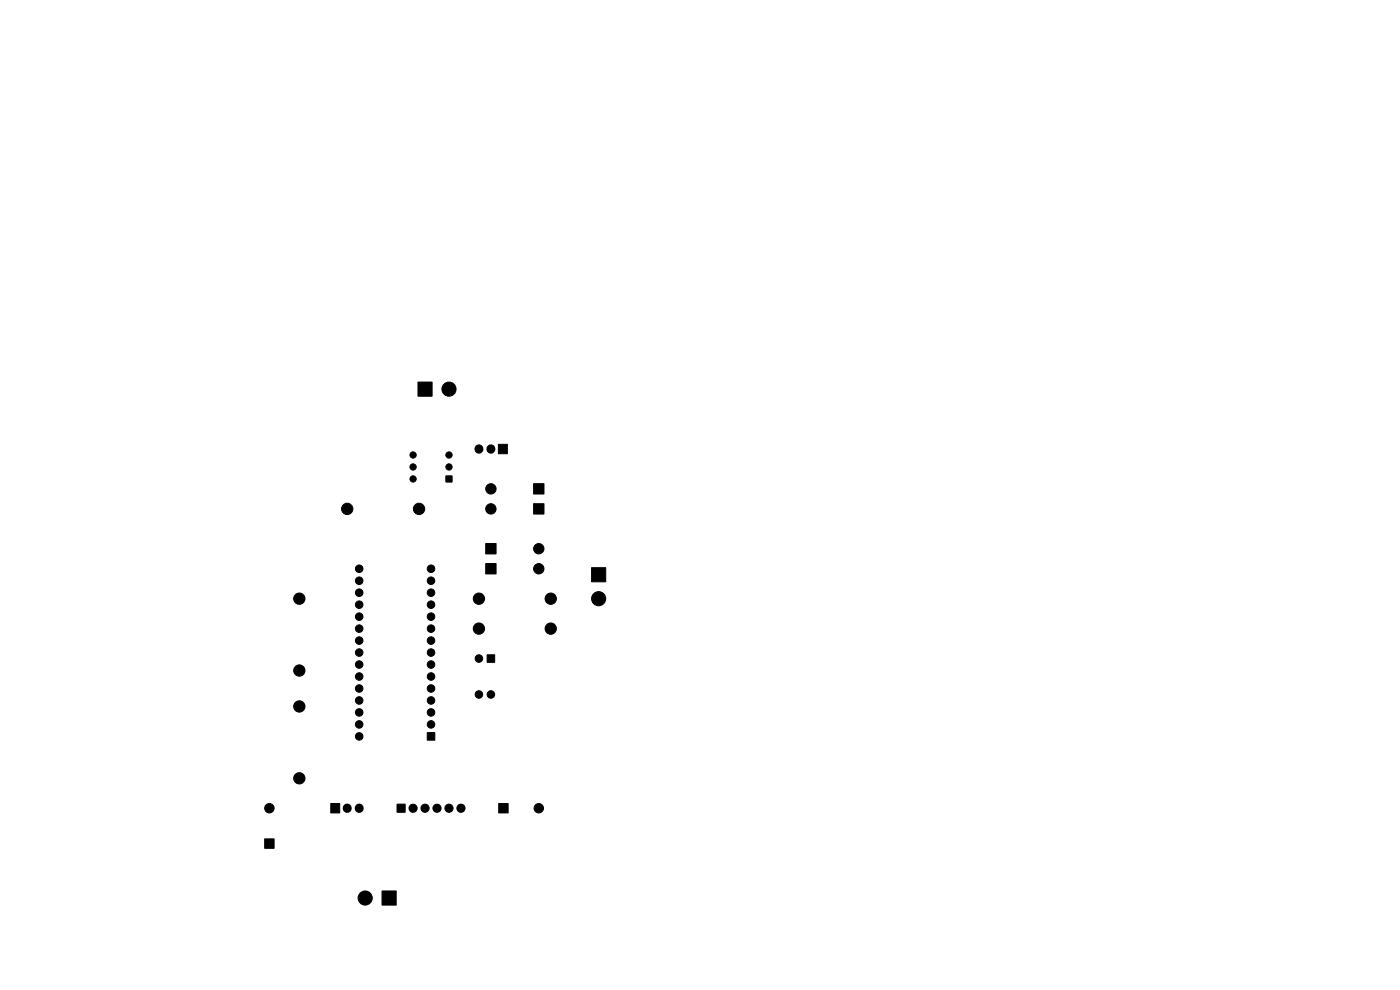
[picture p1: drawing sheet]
<svg xmlns="http://www.w3.org/2000/svg" width="297mm" height="210mm" viewBox="0 0 297 210" stroke-linecap="round" stroke-linejoin="round" font-family="sans-serif">
<g fill="#000" stroke="#000" stroke-width=".21">
<path d="M88.7 81h3v3.1h-3zM105.7 94.3h1.9v2h-1.9zM94.6 101h1.3v1.2h-1.3zM103 115.3h2.2v2.2h-2.2zM113.2 102.6h2.2v2.2h-2.2zM113.2 106.8h2.2v2.3h-2.2zM103 119.5h2.2v2.3h-2.2zM103.3 138.9h1.6v1.6h-1.6zM125.5 120.4h3v3h-3zM90.6 155.4h1.6v1.6h-1.6zM56.2 178h1.9v2h-1.9zM70.2 170.5h1.9v2h-1.9z"/>
<path d="M84.3 170.6h1.6v1.7h-1.6zM105.8 170.5h2v2h-2zM81 189h3.1v3h-3.1z"/>
<circle cx="87.6" cy="96.5" r=".67"/>
<circle cx="87.6" cy="99.1" r=".67"/>
<circle cx="95.2" cy="96.5" r=".67"/>
<circle cx="95.2" cy="99.1" r=".67"/>
<circle cx="95.2" cy="82.5" r="1.5"/>
<circle cx="73.7" cy="107.9" r="1.2"/>
<circle cx="87.6" cy="101.6" r=".67"/>
<circle cx="88.9" cy="107.9" r="1.2"/>
<circle cx="104.1" cy="103.7" r="1.1"/>
<circle cx="104.1" cy="107.9" r="1.1"/>
<circle cx="114.3" cy="116.4" r="1.1"/>
<circle cx="63.5" cy="127" r="1.2"/>
<circle cx="76.2" cy="135.9" r=".8"/>
<circle cx="76.2" cy="138.4" r=".8"/>
<circle cx="76.2" cy="123.2" r=".8"/>
<circle cx="76.2" cy="130.8" r=".8"/>
<circle cx="76.2" cy="120.6" r=".8"/>
<circle cx="76.2" cy="128.3" r=".8"/>
<circle cx="76.2" cy="125.7" r=".8"/>
<circle cx="76.2" cy="133.3" r=".8"/>
<circle cx="91.4" cy="135.9" r=".8"/>
<circle cx="91.4" cy="125.7" r=".8"/>
<circle cx="91.4" cy="128.3" r=".8"/>
<circle cx="91.4" cy="120.6" r=".8"/>
<circle cx="91.4" cy="138.4" r=".8"/>
<circle cx="91.4" cy="130.8" r=".8"/>
<circle cx="91.4" cy="123.2" r=".8"/>
<circle cx="91.4" cy="133.3" r=".8"/>
<circle cx="101.6" cy="139.7" r=".8"/>
<circle cx="101.6" cy="127" r="1.2"/>
<circle cx="101.6" cy="133.3" r="1.2"/>
<circle cx="114.3" cy="120.6" r="1.1"/>
<circle cx="116.8" cy="127" r="1.2"/>
<circle cx="116.8" cy="133.3" r="1.2"/>
<circle cx="127" cy="127" r="1.5"/>
<circle cx="63.5" cy="149.9" r="1.2"/>
<circle cx="63.5" cy="142.2" r="1.2"/>
<circle cx="76.2" cy="141" r=".8"/>
<circle cx="76.2" cy="143.5" r=".8"/>
<circle cx="76.2" cy="151.1" r=".8"/>
<circle cx="76.2" cy="153.7" r=".8"/>
<circle cx="76.2" cy="148.6" r=".8"/>
<circle cx="76.2" cy="156.2" r=".8"/>
<circle cx="76.2" cy="146" r=".8"/>
<circle cx="91.4" cy="153.7" r=".8"/>
<circle cx="91.4" cy="143.5" r=".8"/>
<circle cx="91.4" cy="146" r=".8"/>
<circle cx="91.4" cy="151.1" r=".8"/>
<circle cx="91.4" cy="148.6" r=".8"/>
<circle cx="91.4" cy="141" r=".8"/>
<circle cx="101.6" cy="147.3" r=".8"/>
<circle cx="104.1" cy="147.3" r=".8"/>
<circle cx="57.1" cy="171.4" r="1"/>
<circle cx="63.5" cy="165.1" r="1.2"/>
<circle cx="87.6" cy="171.4" r=".87"/>
<circle cx="90.2" cy="171.4" r=".87"/>
<circle cx="92.7" cy="171.4" r=".87"/>
<circle cx="95.2" cy="171.4" r=".87"/>
<circle cx="97.8" cy="171.4" r=".87"/>
<circle cx="114.3" cy="171.4" r="1"/>
<circle cx="77.5" cy="190.5" r="1.5"/>
</g>
<path d="M101.6 95.2v.1M104.1 95.2v.1M73.7 171.4v.1M76.2 171.4v.1" fill="none" stroke="#000" stroke-width="1.9"/>
</svg>
